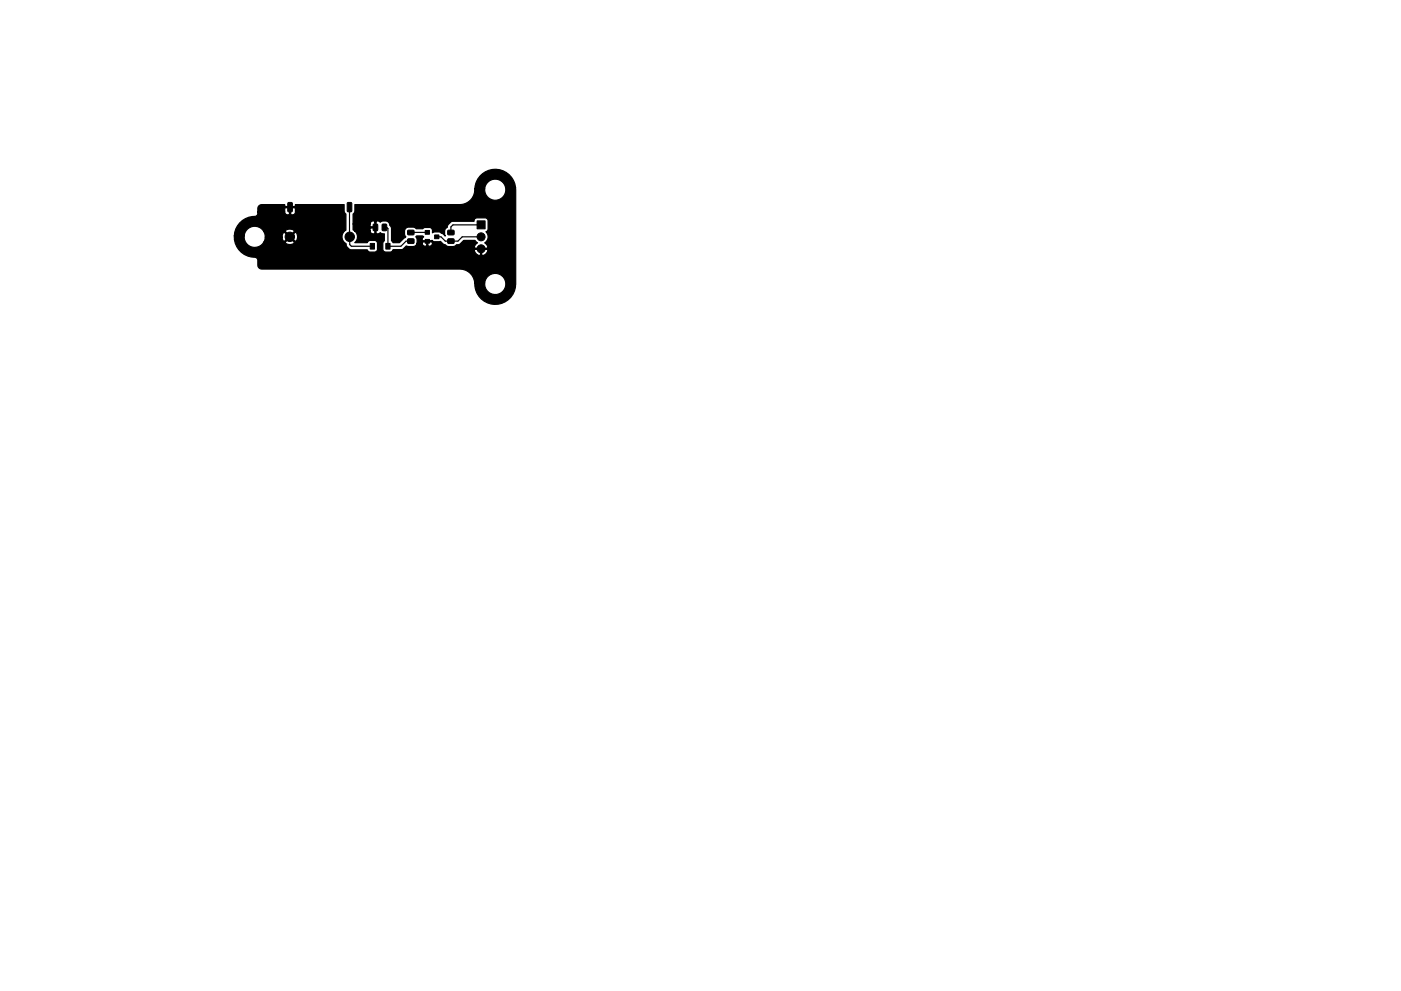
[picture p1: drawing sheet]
<svg xmlns="http://www.w3.org/2000/svg" width="297mm" height="210mm" viewBox="0 0 297 210" stroke-linecap="round" stroke-linejoin="round" font-family="sans-serif">
<g fill="#000" stroke="#000" stroke-width=".21">
<path d="M61.1 43l.7-.1 .2 .2v1.6l-.2 .2h-.6l-.2-.1zM73.7 43l.7-.1 .2 .2v1.6l-.2 .2h-.6l-.2-.1zM78.5 51.6h.9v1.2h-.9zM79.2 47.6h.9l-.1 1.3h-.9zM81.1 47.6h.9l-.1 1.3h-.9zM81.8 51.6h.9v1.2h-.9zM86.5 50.7h1.2l.1 .9h-1.3zM86.5 48.9h1.2l.1 .8-1.3 .1zM90.1 50.8h1v.8h-1zM90.1 48.9h1v.8h-1zM92.1 49.8h1v.8h-1zM95 50.7h1.2l.1 .9h-1.3z"/>
<path d="M95 48.9h1.2l.1 .8-1.3 .1zM101.1 46.9h1.7v1.7h-1.7z"/>
<circle cx="61.4" cy="50.2" r="1"/>
<circle cx="74.1" cy="50.2" r="1"/>
<circle cx="102" cy="52.8" r=".85"/>
<circle cx="102" cy="50.2" r=".85"/>
</g>
<path d="M74.1 43.9v8l.4 .3h4.5M81.5 48.2h.5l.3 .3v3.7h2.7l1.1-1h1M90.6 49.3h-3.5M92.6 50.2h.9l.9 1h2.7l.9-1h4M102 47.7h-6l-.4 .4v1.2" fill="none" stroke="#000" stroke-width=".25"/>
<path d="M50.8 47.3a6.3 6.3 0 0 1 3.6-1.5l.2-.3 .1-.6h5.7v.2a.61 .61 0 0 0 1 .3v-1.3h.2v1.3l.2 .2a.68 .68 0 0 0 .8-.7v-.7l-.1-.1h-2l-.1 .1v.7h-5.7v-.6l.2-.6 .6-.3h4.9l.1 .4h2l.1-.4h10.4v1.5l.3 .5v3.4l-.2 .2a1.64 1.64 0 0 0 .3 2.7l.1 .6 .9 .7h3.5l.4 .4 1.1 .1 .4-.1 .2-.3v-1.5a.64 .64 0 0 0-.6-.6l-1.1 .1-.4 .4h-2.7l.2-.2a1.64 1.64 0 0 0-.2-2.3h3.3v.1a.61 .61 0 0 0 1 .3v-1h-.9l-.1 .1v.5h-3.3l-.3-.2v-1.3h3.6v.5l.1 .1h.9v-1.1h.2v2.4l.2 .2h.3a.49 .49 0 0 1 .9 0h.4v1.5l-.3 .4v1.3a.64 .64 0 0 0 .6 .7h1l.5-.4h17.3l.3 .7 .7 .4 .3-.1v-1.2h.2v1.2a1 1 0 0 0 1.2-1.2h-2.6l-.1 .2h-17.3v-.1h1.8l1.1-.8 .5 .1h1l.5-.2 .2-.5h1.1a.59 .59 0 0 0 .3 .6 .59 .59 0 0 0 .7-.1v-.8h.2v.8l.2 .1a.59 .59 0 0 0 .6-.2 .59 .59 0 0 0 0-.7h-1.8l-.2 .3h-1.1v-.9l-.2-.5 .1-.1h1.3l.2 .1-.3 .5 .2 .4 1.9-.1 .4 .3 1.4-.1 .6 .6 1.1 .5h1.1l.6-.4h.6l.9-.9h2.4l.5 .5-.5 .5-.1 .4 .1 .3h2.6a.96 .96 0 0 0-.5-1.2 1.48 1.48 0 0 0 .2-2.3l.5-.5v-1.8a.64 .64 0 0 0-.7-.7h-1.8a.65 .65 0 0 0-.5 .7l-4.6 .1-.8 .6-.3 .6-.1 .1a1.37 1.37 0 0 0-.4 1.6l.1 .2-.5-.5-.7-.4h-1.2l-.3 .2-.1-.7-.4-.4h-1.2l-.4 .2h-1.3l-.6-.3h-1a.89 .89 0 0 0-.9 .9l.1 1a.4 .4 0 0 1-.4 .5l-.8 .9h-1.4l-.3-.4v-2.8l-.4-.5a.89 .89 0 0 0-.9-.9h-.6a.49 .49 0 0 1-.9 0l-.7 .1a.61 .61 0 0 0-.7 0 .61 .61 0 0 0-.3 .5h-3.6v-2.1l.3-.5v-1.5h22.9l1.1-.5 .9-.9 .5-1.1 .1-.9h2.1v.5a2.25 2.25 0 0 0 3.4 1.7 2.25 2.25 0 0 0 0-3.9 2.25 2.25 0 0 0-3.4 1.7h-2.1v-.5a4.3 4.3 0 0 1 4.7-3.6 4.3 4.3 0 0 1 3.9 4.4v20.7a4.4 4.4 0 0 1-4.8 3.6 4.4 4.4 0 0 1-3.9-4.6h2.2v.5a2.25 2.25 0 0 0 3.4 1.7 2.25 2.25 0 0 0 0-3.9 2.25 2.25 0 0 0-3.4 1.7h-2.2l-.2-1-.7-1-1-.7-1.2-.2h-42a.85 .85 0 0 1-.8-.9l-.1-1.2-.5-.4a4.4 4.4 0 0 1-4.4-4.6h2.1v.5a2.24 2.24 0 0 0 1.7 1.9 2.24 2.24 0 0 0 2.4-1h4.6l.1 .2 .9 .3 .8-.3 .1-.2-1-1-.9 1h-4.6l.3-1.1h3.6l.3 .8 .2 .1 1-1h.3l1 1a1.15 1.15 0 0 0 0-1.9l-1 .9h-.3l-1-.9-.2 .1-.3 .9h-3.6l-.3-1.2h4.6l.9 1 1-1-.1-.3-.9-.2-.8 .2-.1 .3h-4.6a2.24 2.24 0 0 0-2.4-1 2.24 2.24 0 0 0-1.7 1.9h-2.1l.3-1.4z" fill="#000" stroke="#000" stroke-width=".25"/>
</svg>
